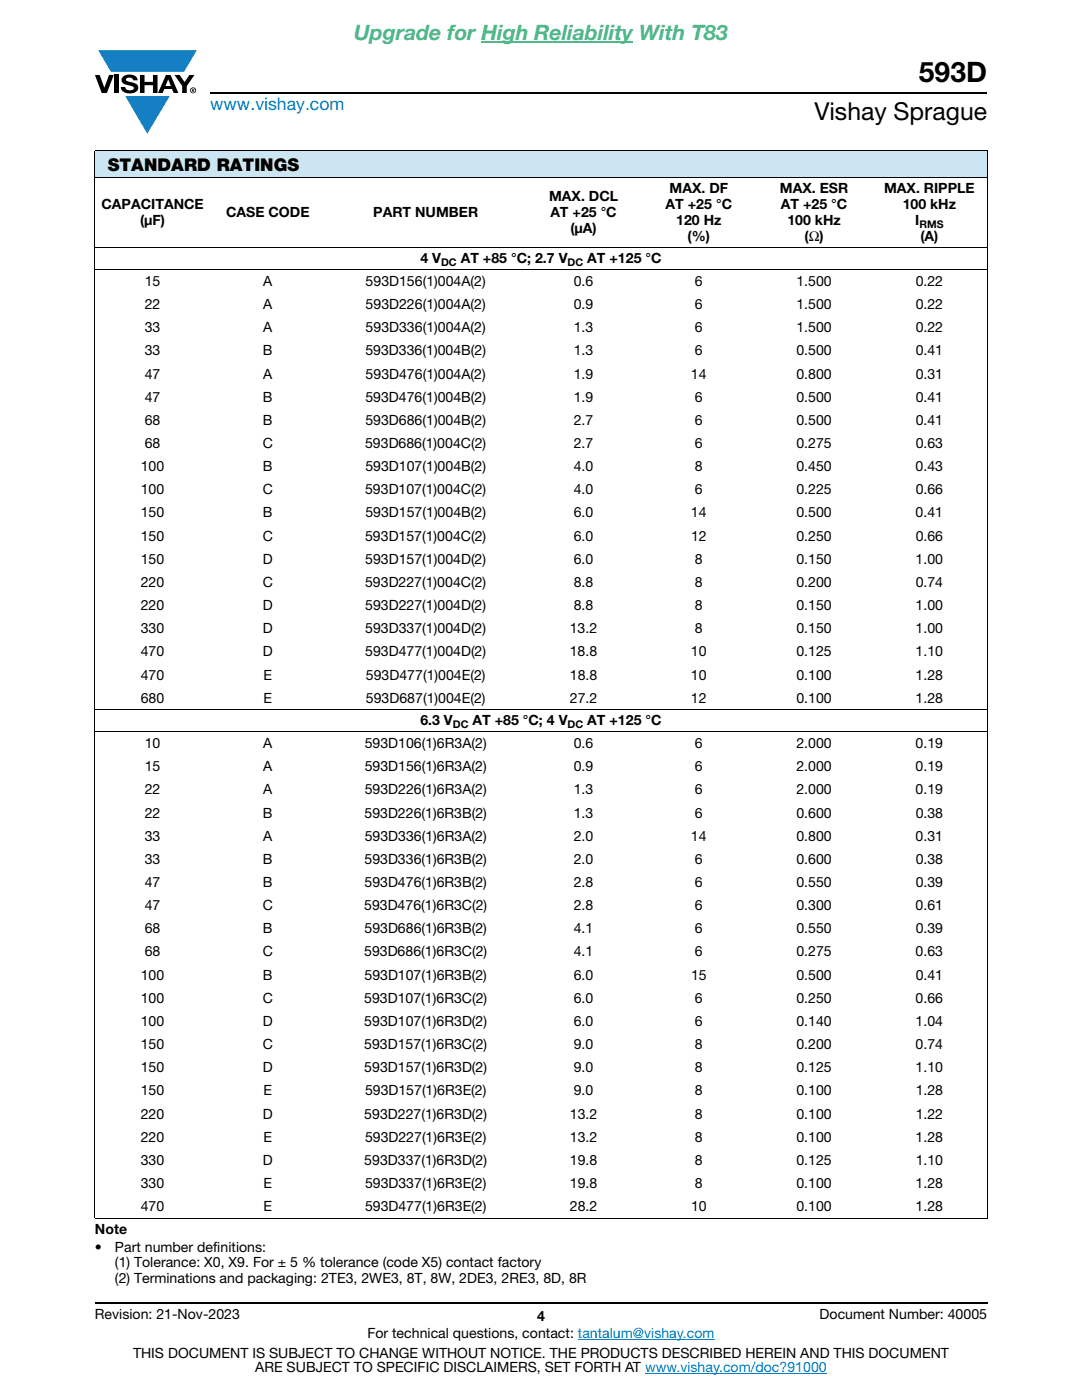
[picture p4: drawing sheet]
<svg xmlns="http://www.w3.org/2000/svg" width="216mm" height="279mm" viewBox="0 0 216 279" stroke-linecap="round" stroke-linejoin="round" font-family="sans-serif">
<defs><g id="words">
<text font-size="5.6" x="183.4" y="16.4">593D</text>
<text font-size="4.9" x="162.5" y="24">Vishay Sprague</text>
<text font-size="4.2" fill="#4cbb84" x="70.7" y="8">Upgrade for High Reliability With T83</text>
<text font-size="3.5" fill="#007ec4" x="42" y="21.9">www.vishay.com</text>
<text font-size="3.5" x="21.5" y="34.1">STANDARD RATINGS</text>
<g font-size="2.8">
<text x="20.2" y="41.8">CAPACITANCE</text>
<text x="109.6" y="40.2">MAX. DCL</text>
<text x="132.8" y="41.8">AT +25 °C</text>
<text x="133.6" y="38.6">MAX. DF</text>
<text x="155.6" y="38.6">MAX. ESR</text>
<text x="155.8" y="41.8">AT +25 °C</text>
<text x="176.4" y="38.6">MAX. RIPPLE</text>
<text x="180.1" y="41.8">100 kHz</text>
<text x="27.9" y="45">(μF)</text>
<text x="45.1" y="43.4">CASE CODE</text>
<text x="74.5" y="43.4">PART NUMBER</text>
<text x="109.8" y="43.4">AT +25 °C</text>
<text x="113.8" y="46.5">(μA)</text>
<text x="134.9" y="45">120 Hz</text>
<text x="157.1" y="45">100 kHz</text>
<text x="182.6" y="45">I</text>
<text x="83.9" y="52.6">4 V</text>
<text x="91.9" y="52.6">AT +85 °C; 2.7 V</text>
<text x="117.2" y="52.6">AT +125 °C</text>
<text x="137.2" y="48.1">(%)</text>
<text x="160.5" y="48.1">(Ω)</text>
<text x="183.6" y="48.1">(A)</text>
<text x="28.9" y="57.1">15</text>
<text x="52.5" y="57.1">A</text>
<text x="73" y="57.1">593D156(1)004A(2)</text>
<text x="114.5" y="57.1">0.6</text>
<text x="138.7" y="57.1">6</text>
<text x="158.9" y="57.1">1.500</text>
<text x="182.7" y="57.1">0.22</text>
<text x="28.9" y="61.7">22</text>
<text x="52.5" y="61.7">A</text>
<text x="73" y="61.7">593D226(1)004A(2)</text>
<text x="114.5" y="61.7">0.9</text>
<text x="138.7" y="61.7">6</text>
<text x="158.9" y="61.7">1.500</text>
<text x="182.7" y="61.7">0.22</text>
<text x="28.9" y="66.3">33</text>
<text x="28.9" y="70.9">33</text>
<text x="52.5" y="70.9">B</text>
<text x="52.5" y="66.3">A</text>
<text x="72.9" y="70.9">593D336(1)004B(2)</text>
<text x="73" y="66.3">593D336(1)004A(2)</text>
<text x="114.5" y="70.9">1.3</text>
<text x="114.5" y="66.3">1.3</text>
<text x="138.7" y="70.9">6</text>
<text x="138.7" y="66.3">6</text>
<text x="158.9" y="70.9">0.500</text>
<text x="158.9" y="66.3">1.500</text>
<text x="182.7" y="70.9">0.41</text>
<text x="182.7" y="66.3">0.22</text>
<text x="28.9" y="75.5">47</text>
<text x="52.5" y="75.5">A</text>
<text x="73" y="75.5">593D476(1)004A(2)</text>
<text x="114.5" y="75.5">1.9</text>
<text x="137.9" y="75.5">14</text>
<text x="158.9" y="75.5">0.800</text>
<text x="182.7" y="75.5">0.31</text>
<text x="28.9" y="80.2">47</text>
<text x="52.5" y="80.2">B</text>
<text x="72.9" y="80.2">593D476(1)004B(2)</text>
<text x="114.5" y="80.2">1.9</text>
<text x="138.7" y="80.2">6</text>
<text x="158.9" y="80.2">0.500</text>
<text x="182.7" y="80.2">0.41</text>
<text x="28.9" y="84.8">68</text>
<text x="28.9" y="89.4">68</text>
<text x="52.4" y="89.4">C</text>
<text x="52.5" y="84.8">B</text>
<text x="72.9" y="89.4">593D686(1)004C(2)</text>
<text x="72.9" y="84.8">593D686(1)004B(2)</text>
<text x="114.5" y="84.8">2.7</text>
<text x="114.5" y="89.4">2.7</text>
<text x="138.7" y="84.8">6</text>
<text x="138.7" y="89.4">6</text>
<text x="158.9" y="84.8">0.500</text>
<text x="158.9" y="89.4">0.275</text>
<text x="182.7" y="84.8">0.41</text>
<text x="182.7" y="89.4">0.63</text>
<text x="28.1" y="94">100</text>
<text x="52.5" y="94">B</text>
<text x="72.9" y="94">593D107(1)004B(2)</text>
<text x="114.5" y="94">4.0</text>
<text x="138.7" y="94">8</text>
<text x="158.9" y="94">0.450</text>
<text x="182.7" y="94">0.43</text>
<text x="28.1" y="98.7">100</text>
<text x="52.4" y="98.7">C</text>
<text x="72.9" y="98.7">593D107(1)004C(2)</text>
<text x="114.5" y="98.7">4.0</text>
<text x="138.7" y="98.7">6</text>
<text x="158.9" y="98.7">0.225</text>
<text x="182.7" y="98.7">0.66</text>
<text x="28.1" y="103.3">150</text>
<text x="28.1" y="107.9">150</text>
<text x="52.4" y="107.9">C</text>
<text x="52.5" y="103.3">B</text>
<text x="72.9" y="107.9">593D157(1)004C(2)</text>
<text x="72.9" y="103.3">593D157(1)004B(2)</text>
<text x="114.5" y="103.3">6.0</text>
<text x="114.5" y="107.9">6.0</text>
<text x="137.9" y="103.3">14</text>
<text x="137.9" y="107.9">12</text>
<text x="158.9" y="103.3">0.500</text>
<text x="158.9" y="107.9">0.250</text>
<text x="182.7" y="103.3">0.41</text>
<text x="182.7" y="107.9">0.66</text>
<text x="28.1" y="112.5">150</text>
<text x="52.5" y="112.5">D</text>
<text x="72.9" y="112.5">593D157(1)004D(2)</text>
<text x="114.5" y="112.5">6.0</text>
<text x="138.7" y="112.5">8</text>
<text x="158.9" y="112.5">0.150</text>
<text x="182.7" y="112.5">1.00</text>
<text x="28.1" y="117.1">220</text>
<text x="52.4" y="117.1">C</text>
<text x="72.9" y="117.1">593D227(1)004C(2)</text>
<text x="114.5" y="117.1">8.8</text>
<text x="138.7" y="117.1">8</text>
<text x="158.9" y="117.1">0.200</text>
<text x="182.7" y="117.1">0.74</text>
<text x="28.1" y="121.8">220</text>
<text x="52.5" y="121.8">D</text>
<text x="72.9" y="121.8">593D227(1)004D(2)</text>
<text x="114.5" y="121.8">8.8</text>
<text x="138.7" y="121.8">8</text>
<text x="158.9" y="121.8">0.150</text>
<text x="182.7" y="121.8">1.00</text>
<text x="28.1" y="126.4">330</text>
<text x="28.1" y="131">470</text>
<text x="52.5" y="126.4">D</text>
<text x="52.5" y="131">D</text>
<text x="72.9" y="126.4">593D337(1)004D(2)</text>
<text x="72.9" y="131">593D477(1)004D(2)</text>
<text x="113.7" y="126.4">13.2</text>
<text x="113.7" y="131">18.8</text>
<text x="137.9" y="131">10</text>
<text x="138.7" y="126.4">8</text>
<text x="158.9" y="131">0.125</text>
<text x="158.9" y="126.4">0.150</text>
<text x="182.7" y="131">1.10</text>
<text x="182.7" y="126.4">1.00</text>
<text x="28.1" y="135.6">470</text>
<text x="52.6" y="135.6">E</text>
<text x="73" y="135.6">593D477(1)004E(2)</text>
<text x="113.7" y="135.6">18.8</text>
<text x="137.9" y="135.6">10</text>
<text x="158.9" y="135.6">0.100</text>
<text x="182.7" y="135.6">1.28</text>
<text x="28.1" y="140.3">680</text>
<text x="52.6" y="140.3">E</text>
<text x="73" y="140.3">593D687(1)004E(2)</text>
<text x="113.7" y="140.3">27.2</text>
<text x="137.9" y="140.3">12</text>
<text x="158.9" y="140.3">0.100</text>
<text x="182.7" y="140.3">1.28</text>
<text x="28.9" y="149.3">10</text>
<text x="52.5" y="149.3">A</text>
<text x="72.8" y="149.3">593D106(1)6R3A(2)</text>
<text x="83.9" y="144.8">6.3 V</text>
<text x="94.3" y="144.8">AT +85 °C; 4 V</text>
<text x="114.5" y="149.3">0.6</text>
<text x="117.2" y="144.8">AT +125 °C</text>
<text x="138.7" y="149.3">6</text>
<text x="158.9" y="149.3">2.000</text>
<text x="182.7" y="149.3">0.19</text>
<text x="28.9" y="153.9">15</text>
<text x="52.5" y="153.9">A</text>
<text x="72.8" y="153.9">593D156(1)6R3A(2)</text>
<text x="114.5" y="153.9">0.9</text>
<text x="138.7" y="153.9">6</text>
<text x="158.9" y="153.9">2.000</text>
<text x="182.7" y="153.9">0.19</text>
<text x="28.9" y="158.5">22</text>
<text x="52.5" y="158.5">A</text>
<text x="72.8" y="158.5">593D226(1)6R3A(2)</text>
<text x="114.5" y="158.5">1.3</text>
<text x="138.7" y="158.5">6</text>
<text x="158.9" y="158.5">2.000</text>
<text x="182.7" y="158.5">0.19</text>
<text x="28.9" y="163.2">22</text>
<text x="28.9" y="167.8">33</text>
<text x="52.5" y="163.2">B</text>
<text x="52.5" y="167.8">A</text>
<text x="72.7" y="163.2">593D226(1)6R3B(2)</text>
<text x="72.8" y="167.8">593D336(1)6R3A(2)</text>
<text x="114.5" y="167.8">2.0</text>
<text x="114.5" y="163.2">1.3</text>
<text x="137.9" y="167.8">14</text>
<text x="138.7" y="163.2">6</text>
<text x="158.9" y="167.8">0.800</text>
<text x="158.9" y="163.2">0.600</text>
<text x="182.7" y="167.8">0.31</text>
<text x="182.7" y="163.2">0.38</text>
<text x="28.9" y="172.4">33</text>
<text x="52.5" y="172.4">B</text>
<text x="72.7" y="172.4">593D336(1)6R3B(2)</text>
<text x="114.5" y="172.4">2.0</text>
<text x="138.7" y="172.4">6</text>
<text x="158.9" y="172.4">0.600</text>
<text x="182.7" y="172.4">0.38</text>
<text x="28.9" y="177">47</text>
<text x="52.5" y="177">B</text>
<text x="72.7" y="177">593D476(1)6R3B(2)</text>
<text x="114.5" y="177">2.8</text>
<text x="138.7" y="177">6</text>
<text x="158.9" y="177">0.550</text>
<text x="182.7" y="177">0.39</text>
<text x="28.9" y="181.6">47</text>
<text x="52.4" y="181.6">C</text>
<text x="72.7" y="181.6">593D476(1)6R3C(2)</text>
<text x="114.5" y="181.6">2.8</text>
<text x="138.7" y="181.6">6</text>
<text x="158.9" y="181.6">0.300</text>
<text x="182.7" y="181.6">0.61</text>
<text x="28.9" y="186.2">68</text>
<text x="28.9" y="190.9">68</text>
<text x="52.4" y="190.9">C</text>
<text x="52.5" y="186.2">B</text>
<text x="72.7" y="190.9">593D686(1)6R3C(2)</text>
<text x="72.7" y="186.2">593D686(1)6R3B(2)</text>
<text x="114.5" y="190.9">4.1</text>
<text x="114.5" y="186.2">4.1</text>
<text x="138.7" y="190.9">6</text>
<text x="138.7" y="186.2">6</text>
<text x="158.9" y="190.9">0.275</text>
<text x="158.9" y="186.2">0.550</text>
<text x="182.7" y="190.9">0.63</text>
<text x="182.7" y="186.2">0.39</text>
<text x="28.1" y="195.5">100</text>
<text x="52.5" y="195.5">B</text>
<text x="72.7" y="195.5">593D107(1)6R3B(2)</text>
<text x="114.5" y="195.5">6.0</text>
<text x="137.9" y="195.5">15</text>
<text x="158.9" y="195.5">0.500</text>
<text x="182.7" y="195.5">0.41</text>
<text x="28.1" y="200.1">100</text>
<text x="52.4" y="200.1">C</text>
<text x="72.7" y="200.1">593D107(1)6R3C(2)</text>
<text x="114.5" y="200.1">6.0</text>
<text x="138.7" y="200.1">6</text>
<text x="158.9" y="200.1">0.250</text>
<text x="182.7" y="200.1">0.66</text>
<text x="28.1" y="204.7">100</text>
<text x="28.1" y="209.4">150</text>
<text x="52.4" y="209.4">C</text>
<text x="52.5" y="204.7">D</text>
<text x="72.7" y="209.4">593D157(1)6R3C(2)</text>
<text x="72.7" y="204.7">593D107(1)6R3D(2)</text>
<text x="114.5" y="209.4">9.0</text>
<text x="114.5" y="204.7">6.0</text>
<text x="138.7" y="209.4">8</text>
<text x="138.7" y="204.7">6</text>
<text x="158.9" y="209.4">0.200</text>
<text x="158.9" y="204.7">0.140</text>
<text x="182.7" y="209.4">0.74</text>
<text x="182.7" y="204.7">1.04</text>
<text x="28.1" y="214">150</text>
<text x="52.5" y="214">D</text>
<text x="72.7" y="214">593D157(1)6R3D(2)</text>
<text x="114.5" y="214">9.0</text>
<text x="138.7" y="214">8</text>
<text x="158.9" y="214">0.125</text>
<text x="182.7" y="214">1.10</text>
<text x="28.1" y="218.6">150</text>
<text x="52.6" y="218.6">E</text>
<text x="72.8" y="218.6">593D157(1)6R3E(2)</text>
<text x="114.5" y="218.6">9.0</text>
<text x="138.7" y="218.6">8</text>
<text x="158.9" y="218.6">0.100</text>
<text x="182.7" y="218.6">1.28</text>
<text x="28.1" y="223.2">220</text>
<text x="28.1" y="227.9">220</text>
<text x="52.5" y="223.2">D</text>
<text x="52.6" y="227.9">E</text>
<text x="72.7" y="223.2">593D227(1)6R3D(2)</text>
<text x="72.8" y="227.9">593D227(1)6R3E(2)</text>
<text x="113.7" y="223.2">13.2</text>
<text x="113.7" y="227.9">13.2</text>
<text x="138.7" y="223.2">8</text>
<text x="138.7" y="227.9">8</text>
<text x="158.9" y="223.2">0.100</text>
<text x="158.9" y="227.9">0.100</text>
<text x="182.7" y="227.9">1.28</text>
<text x="182.7" y="223.2">1.22</text>
<text x="28.1" y="232.5">330</text>
<text x="52.5" y="232.5">D</text>
<text x="72.7" y="232.5">593D337(1)6R3D(2)</text>
<text x="113.7" y="232.5">19.8</text>
<text x="138.7" y="232.5">8</text>
<text x="158.9" y="232.5">0.125</text>
<text x="182.7" y="232.5">1.10</text>
<text x="28.1" y="237.1">330</text>
<text x="52.6" y="237.1">E</text>
<text x="72.8" y="237.1">593D337(1)6R3E(2)</text>
<text x="113.7" y="237.1">19.8</text>
<text x="138.7" y="237.1">8</text>
<text x="158.9" y="237.1">0.100</text>
<text x="182.7" y="237.1">1.28</text>
<text x="28.1" y="241.7">470</text>
<text x="52.6" y="241.7">E</text>
<text x="72.8" y="241.7">593D477(1)6R3E(2)</text>
<text x="113.7" y="241.7">28.2</text>
<text x="137.9" y="241.7">10</text>
<text x="158.9" y="241.7">0.100</text>
<text x="182.7" y="241.7">1.28</text>
<text x="18.9" y="246.2">Note</text>
<text x="18.9" y="249.8">•</text>
<text x="22.9" y="249.8">Part number definitions:</text>
<text x="22.9" y="252.9">(1) Tolerance: X0, X9. For ± 5 % tolerance (code X5) contact factory</text>
<text x="22.9" y="256.1">(2) Terminations and packaging: 2TE3, 2WE3, 8T, 8W, 2DE3, 2RE3, 8D, 8R</text>
<text x="18.9" y="263.3">Revision: 21-Nov-2023</text>
<text x="107.2" y="263.6">4</text>
<text x="163.6" y="263.3">Document Number: 40005</text>
<text x="73.3" y="267.1">For technical questions, contact: tantalum@vishay.com</text>
<text x="26.5" y="271">THIS DOCUMENT IS SUBJECT TO CHANGE WITHOUT NOTICE. THE PRODUCTS DESCRIBED HEREIN AND THIS DOCUMENT</text>
<text x="50.9" y="273.8">ARE SUBJECT TO SPECIFIC DISCLAIMERS, SET FORTH AT www.vishay.com/doc?91000</text>
</g>
<g font-size="2.1">
<text x="183.5" y="45.5">RMS</text>
<text x="88" y="53.1">DC</text>
<text x="113.3" y="53.1">DC</text>
<text x="90.4" y="145.3">DC</text>
<text x="113.3" y="145.3">DC</text>
</g>
</g></defs>
<g fill="#147fc3">
<path d="M19.6 10h19.7l-2.6 4.3h-1.1h-13.5z"/>
<path d="M25 19.2h8.9l-4.5 7.5z"/>
</g>
<g fill="#000">
<path d="M18.9 15h1l.9 2.5 1-2.5h.9l-1.4 3.6h-1zM22.9 15h.9v3.6h-.9zM24.6 15.3a2.1 2.1 0 0 1 2.8 .3l.1 .4h-.9a.79 .79 0 0 0-.7-.5 .79 .79 0 0 0-.8 .4l.3 .3 1 .2a1.08 1.08 0 0 1 1.2 1 1.08 1.08 0 0 1-1.1 1.2 1.73 1.73 0 0 1-2.4-1.2h.9a.96 .96 0 0 0 .8 .6 .96 .96 0 0 0 .9-.4 1.31 1.31 0 0 0-1.2-.6 1.03 1.03 0 0 1-1.1-.6 1.03 1.03 0 0 1 .2-1.1zM27.9 15h.9v1.3h1.7v-1.3h.9v3.6h-.9v-1.6h-1.7v1.6h-.9zM34.8 15h1.1l.9 1.4 1-1.4h1l-1.5 2.2v1.4h-.9v-1.4z"/>
<path d="M33.6 15.9l.5 1.3h-1.1zM33.1 15l-1.6 3.6h1l.3-.8h1.5l.3 .8h1l-1.6-3.6z"/>
<path d="M38.4 17.8h.2v.2h-.2zM38.3 17.7v.7h.1v-.3l.4 .3-.2-.3 .2-.2-.1-.2z"/>
<path d="M38.1 18a.46 .46 0 0 1 .9 0 .46 .46 0 0 1-.9 0zM37.9 18a.6 .6 0 0 0 1.2 0 .6 .6 0 0 0-1.2 0z"/>
</g>
<path d="M42 18.6h155M18.9 260h178.1" fill="none" stroke="#000" stroke-width=".36"/>
<path d="M96.1 8.3h30.3" fill="none" stroke="#4cbb84" stroke-width=".21"/>
<path d="M115.3 267.3h27.3M128.7 274h36.3" fill="none" stroke="#007ec4" stroke-width=".2"/>
<path d="M18.9 30h178.1v5.5h-178.1z" fill="#cce5f3"/>
<path d="M18.9 30h178.1M18.9 35.5h178.1M18.9 30.1v212.9M197 30.1v212.9M18.9 49.4h178.1M18.9 53.8h178.1M18.9 141.6h178.1M18.9 146.1h178.1M18.9 243.1h178.1" fill="none" stroke="#000" stroke-width=".2"/>
<use href="#words"/>
</svg>
